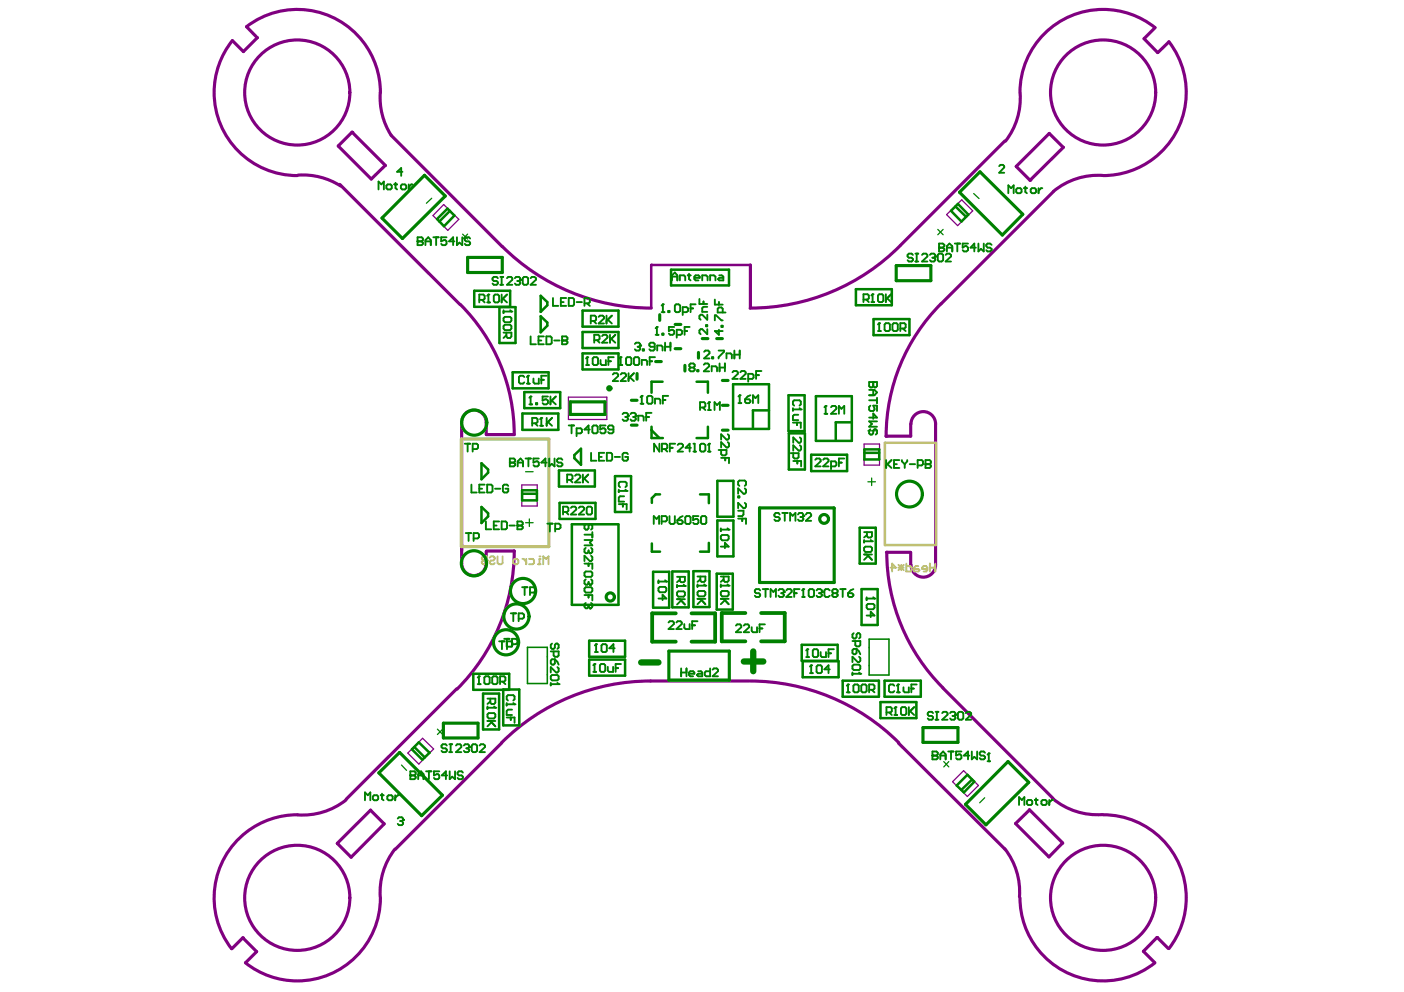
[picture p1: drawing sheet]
<svg xmlns="http://www.w3.org/2000/svg" width="297mm" height="210mm" viewBox="0 0 297 210" stroke-linecap="round" stroke-linejoin="round" font-family="sans-serif">
<g fill="none" stroke="#008000" stroke-width=".27">
<path d="M91.3 41.9l-1.1 1.1M97.9 49.5l1 1.1M98.9 49.5l-1 1.1M198.4 48.5l1.1 1.2M199.5 48.5l-1.1 1.2M206 40.9l1.1 1.1M111.2 99.8h1.6M183.6 91.2h1.6M111.2 110.6h1.6M112 109.8v1.6M183.6 101.9h1.6M184.4 101.1v1.6"/>
<path d="M92.5 154.3l1.2 1.1M93.7 154.3l-1.2 1.1M84.9 161.9l1.1 1.1M199.7 161.1l1 1.2M200.7 161.1l-1 1.2M208.3 168.8l-1 1.1"/>
</g>
<path d="M93.9 43.3l3.2 3.1-2.4 2.3-3.1-3.1zM200.3 45.4l3.2-3.1 2.3 2.3-3.2 3.1zM120.3 84h8.1v4.8h-8.1zM182.8 94h3.3v4.4h-3.3zM110.4 102.6h3.3v4.5h-3.3zM86.3 159.3l3.1-3.1 2.3 2.3-3.1 3.2zM201.5 165.4l2.4-2.3 3.1 3.1-2.3 2.3z" fill="none" stroke="#800080" stroke-width=".27"/>
<g fill="none" stroke="#800080" stroke-width=".67">
<circle cx="62.9" cy="19.6" r="11.1"/>
<circle cx="233.4" cy="19.6" r="11.1"/>
<circle cx="62.9" cy="190" r="11.1"/>
<circle cx="233.4" cy="190" r="11.1"/>
</g>
<circle cx="51.4" cy="198.4" r=".27" fill="#800080"/>
<path d="M51.4 198.4l-2.4 2.4" fill="none" stroke="#800080" stroke-width=".67"/>
<path d="M54.4 8h.1" fill="none" stroke="#800080" stroke-width=".53"/>
<circle cx="71.4" cy="178.5" r=".27" fill="#800080"/>
<path d="M81.5 35h.1M78.4 171.4v.1" fill="none" stroke="#800080" stroke-width=".53"/>
<path d="M102.9 91.9l.1 .1" fill="none" stroke="#800080" stroke-width=".67"/>
<circle cx="137.8" cy="56.1" r=".27" fill="#800080"/>
<path d="M158.8 65.1l-.2 .2" fill="none" stroke="#800080" stroke-width=".53"/>
<circle cx="187.5" cy="92.3" r=".33" fill="#800080"/>
<path d="M192.7 117v2.5M217.8 171.4l-2.9 2.9" fill="none" stroke="#800080" stroke-width=".67"/>
<path d="M217.8 171.3v.1" fill="none" stroke="#800080" stroke-width=".53"/>
<circle cx="217.9" cy="38.2" r=".27" fill="#800080"/>
<path d="M224.9 31.2h.1M137.8 56.1v9.1M224.8 178.4h.1" fill="none" stroke="#800080" stroke-width=".53"/>
<g fill="none" stroke="#800080" stroke-width=".67">
<path d="M49.2 8.6l2.3 2.3M52.2 5.7l2.2 2.3M244.4 5.9l-2.4 2.3M215 35.2l2.9 3M158.8 56.1v9M97.7 89.4v29.8M102.9 89.4v2.6M192.7 89.7v2.6M197.9 89.7v29.8M102.9 116.7v2.5M108.7 116.6h.1M51.4 198.4l2.9 3"/>
<path d="M241.9 201.3l2.3 2.3"/>
</g>
<circle cx="74.5" cy="28" r=".27" fill="#800080"/>
<path d="M74.5 28l-2.9 2.9M103 92h5.8M187.5 92.3h5.2M187.5 116.9h5.2M78.4 171.5l2.9 2.8M244.8 198.4l-2.9 2.9M244.8 198.4l2.4 2.3" fill="none" stroke="#800080" stroke-width=".67"/>
<circle cx="244.8" cy="198.4" r=".27" fill="#800080"/>
<path d="M244.9 11.1v.1M137.8 56.1h21" fill="none" stroke="#800080" stroke-width=".53"/>
<g fill="none" stroke="#800080" stroke-width=".67">
<path d="M49.1 8.6a17.6 17.6 0 0 0-2.1 18.6 17.6 17.6 0 0 0 15.9 10M52.2 5.7a17.6 17.6 0 0 1 18.5-1.9 17.6 17.6 0 0 1 9.8 15.8M54.4 8l-2.9 2.9M80.5 19.6a14.8 14.8 0 0 0 2.3 9M215.8 19.7a14.8 14.8 0 0 1-3.1 10.2M242 8.2l2.9 2.9M244.3 5.8a17.6 17.6 0 0 0-18.5-2.1 17.6 17.6 0 0 0-10 15.9M245 11.1l2.3-2.3a17.5 17.5 0 0 1 1.6 19 17.5 17.5 0 0 1-16.6 9.3 14.8 14.8 0 0 0-9.4 3.4M63 37.1a14.8 14.8 0 0 1 9.1 2.3M71.6 30.9l6.9 7 3-2.9M71.9 39l25.4 25.5M74.5 28l7 7"/>
<path d="M82.7 28.6l23.6 23.6M212.6 29.8l-22.1 22.1M224.9 31.2l-2.9-3-7 7M225 31.2l-7.1 7M106.3 52.1a44.6 44.6 0 0 0 31.5 13.1M190.5 51.9a44.6 44.6 0 0 1-31.7 13.3M222.9 40.5l-23.8 23.8M97.4 64.4a38.9 38.9 0 0 1 11.4 27.6M199.1 64.3a39.6 39.6 0 0 0-11.6 28M97.7 89.4a2.6 2.6 0 0 1 2.6-2.6 2.6 2.6 0 0 1 2.6 2.6M192.7 89.7a2.6 2.6 0 0 1 2.6-2.6 2.6 2.6 0 0 1 2.6 2.6M97.7 119.2a2.6 2.6 0 0 0 2.6 2.6 2.6 2.6 0 0 0 2.6-2.6"/>
<path d="M102.9 116.6h5.8M108.8 116.6a41.3 41.3 0 0 1-12.1 29.2M187.6 116.9a40.5 40.5 0 0 0 11.9 28.6M192.7 119.5a2.6 2.6 0 0 0 2.6 2.6 2.6 2.6 0 0 0 2.6-2.6M96.6 145.8l-23.4 23.3M106.1 157.2l-22.5 22.5M158.4 144.1h-20.8a44.6 44.6 0 0 0-31.5 13M158.6 144.1a44.6 44.6 0 0 1 31.5 13M190.1 157.2l22.5 22.5M199.5 145.6l23.3 23.3M62.9 172.4a17.6 17.6 0 0 0-15.8 9.8 17.6 17.6 0 0 0 1.9 18.5M73.2 169.3a14.8 14.8 0 0 1-10.2 3.1"/>
<path d="M78.4 171.4l-7 7.1 2.9 2.9 7-7.1M83.5 179.7a14.8 14.8 0 0 0-3 10.1M212.6 179.6a14.8 14.8 0 0 1 3.1 10.2M214.9 174.3l7 7 2.9-2.9M217.8 171.3l7.1 7.1M222.7 169a14.8 14.8 0 0 0 10.5 3.4M233.4 172.4a17.6 17.6 0 0 1 15.8 9.8 17.6 17.6 0 0 1-1.9 18.5M80.5 190a17.6 17.6 0 0 1-10 15.8 17.6 17.6 0 0 1-18.6-2.1M215.8 190a17.6 17.6 0 0 0 10 15.8 17.6 17.6 0 0 0 18.5-2.1M54.3 201.4l-2.3 2.3"/>
</g>
<path d="M97.6 92.9h18.5v22.8h-18.5z" fill="none" stroke="#c0c073" stroke-width=".67"/>
<path d="M187.2 93.7h10.8v21.6h-10.8z" fill="none" stroke="#c0c073" stroke-width=".53"/>
<path d="M113.9 119.4h.5M114.4 118.3h-.3v1.1M114.9 119.4v-1.7l.6 .6 .6-.6v1.7" fill="none" stroke="#c0c073" stroke-width=".4"/>
<circle cx="114.1" cy="117.7" r=".2" fill="#c0c073"/>
<path d="M103 117.7v1.7h-.8l-.3-.3v-.2l.3-.3h.8M103.6 118l.3-.3h.5l.3 .3v.3l-.3 .3h-.5l-.3 .3v.2l.3 .3h.5l.3-.3M105.3 117.7v1.4l.2 .3h.6l.2-.3v-1.4M108.9 118.3h.5l.3 .3v.5l-.3 .3h-.5l-.3-.3v-.5zM110.5 118.3h.3l.5 .6M111.3 118.3v1.1M111.9 118.3h.8l.3 .3v.5l-.3 .3h-.8" fill="none" stroke="#c0c073" stroke-width=".4"/>
<circle cx="103" cy="118.6" r=".2" fill="#c0c073"/>
<path d="M103 117.7h-.8l-.3 .3v.3l.3 .3h.8M190.1 119.5l1.1 1.2M190.7 119.5v1.2M191.2 119.5l-1.1 1.2M191.7 119.3v1.6h.9l.3-.2v-.6l-.3-.3h-.9M194.3 119.8h-.6l-.3 .3v.8h.9l.2-.2-.2-.3h-.9M196.7 119.3v1.6M197.9 119.3v1.6M188.4 120.1h1.1l-.8-.8v1.6M190.1 120.1h1.1M196.2 120.4h-1.1v-.3l.3-.3h.5l.3 .3v.6l-.3 .2h-.5M196.7 120.1h1.2" fill="none" stroke="#c0c073" stroke-width=".4"/>
<g fill="none" stroke="#008000" stroke-width=".53">
<path d="M92.5 46.3l2.2-2.2 1.4 1.5-2.2 2.3zM95.2 44.6l-2.3 2.3M142 57.1h12.2v3.3h-12.2zM201.2 44.6l1.5-1.5 2.2 2.3-1.5 1.5zM202.1 43.7l2.3 2.2M100.3 61.5h7.6v3.4h-7.6zM105.7 65h3.4v7.6h-3.4zM108.5 78.8h7.6v3.4h-7.6zM114.4 66.9l1.4 1.4v.6l-1.4 1.4zM114.4 62.6l1.4 1.3v.7l-1.4 1.4zM123.3 65.7h7.5v3.4h-7.5zM123.3 70.2h7.5v3.4h-7.5z"/>
<path d="M123.3 74.8h7.5v3.4h-7.5zM181.1 61.2h7.6v3.4h-7.6zM184.8 67.5h7.6v3.4h-7.6zM101.9 98l1.4 1.3v.7l-1.4 1.4zM110.5 87.5h7.6v3.5h-7.6zM110.9 83h7.6v3.4h-7.6zM118.3 99.5h7.6v3.4h-7.6zM121.5 96.3l1.4-1.3v3.4l-1.4-1.4zM137.8 90.3v2.4h2.4M137.8 91l1.6 1.6M140.2 80.8h-2.4v2.3M147.4 80.8h2.4v2.3"/>
<path d="M149.8 90.3v2.4h-2.4M155.1 81.3h7.6v9.5h-7.6zM162.7 86.8h-3.4v3.7M166.8 83.6h3.4v7.6h-3.4zM166.9 91.7h3.4v7.6h-3.4zM171.6 96.2h7.6v3.5h-7.6zM172.6 83.8h7.6v9.5h-7.6zM180.2 89.4h-3.4v3.6M182.9 95.8h3.1M182.9 95.1h3.1v2.1h-3.1zM101.9 107.3l1.4 1.3v.7l-1.4 1.4zM110.5 103.7h3.1v2.2h-3.1z"/>
<path d="M110.5 104.5h3.1M118.4 106.4h7.6v3.4h-7.6zM130.1 100.7h3.4v7.6h-3.4zM130.8 110.9h-9.8v17.1h9.8v-17M137.9 115v1.7h1.7M139.6 104.6h-.9l-.8 .8v1M148.1 104.6h1.9v1.9M150 114.9v1.8h-1.9M151.8 101.7h3.4v7.6h-3.4zM151.8 110.1h3.4v7.6h-3.4zM181.9 111.7h3.4v7.6h-3.4zM124.7 135.6h7.5v3.4h-7.5z"/>
<path d="M124.7 139.6h7.5v3.4h-7.5zM138.2 121h3.4v7.6h-3.4zM142.2 120.9h3.5v7.6h-3.5zM146.7 120.9h3.4v7.5h-3.4zM151.6 121.4h3.4v7.6h-3.4zM169.6 136.4h7.6v3.4h-7.6zM169.8 139.9h7.6v3.4h-7.6zM182.3 124.7h3.4v7.5h-3.4zM87.1 158.5l1.5-1.4 2.3 2.2-1.6 1.4zM87.7 158.1l2.2 2.2M100.1 142.6h7.6v3.4h-7.6zM102.2 146.8h3.4v7.6h-3.4z"/>
<path d="M106.5 145.9h3.4v7.6h-3.4zM178.3 144h7.6v3.4h-7.6zM186.3 148.6h7.6v3.4h-7.6zM187.1 144h7.7v3.4h-7.7zM202.4 166.2l2.3-2.3 1.4 1.5-2.2 2.3zM205.7 164.9l-2.3 2.2"/>
</g>
<path d="M111.6 137h4.2v7.6h-4.2zM183.9 135.2h4.2v7.6h-4.2z" fill="none" stroke="#008000" stroke-width=".33"/>
<g fill="none" stroke="#008000" stroke-width=".67">
<path d="M89.8 37.1l4.4 4.4-9.1 9-4.3-4.4zM98.9 54.5h7.4v3.2h-7.4zM189.6 56.2h7.3v3.2h-7.3zM203 40.7l4.3-4.3 9.1 8.9-4.3 4.4zM134.8 79v1.2M138.7 76.5h1.2M139.6 66.6v1.2M142.8 68.7h1.2M142.8 73.8h1.2M144.9 77.3v1.2M147.8 74.6v1.2M148.6 71.6h1.2"/>
<path d="M151.6 71.6h1.2M120.7 85h7.3v2.7h-7.3zM133.6 90h1.2M133.6 84.7h1.2M152.8 91h1.2M152.8 85.8h1.2M152.8 80.5h1.2M160.7 107.5h15.7l.1 15.8h-15.8zM141.5 137.8h12.8v6.1h-12.8zM93.8 153h7.3v3.2h-7.3zM195.3 154h7.4v3.1h-7.4zM80.1 163.5l4.4-4.3 9.1 9.1-4.4 4.3z"/>
<path d="M213.3 161.1l4.4 4.4-9.1 9-4.3-4.3z"/>
</g>
<path d="M143 129.8h-5v6h5M146.3 129.8h5v6h-5M157.7 129.7h-5v6h5M161 129.7h5v6h-5" fill="none" stroke="#008000" stroke-width=".8"/>
<path d="M157.4 140h4.1M159.4 137.8v4.2M135.6 140.2h3.7" fill="none" stroke="#008000" stroke-width="1.3"/>
<path d="M123.7 113.1h1.6M123.7 114.3h1.6l-.5 .5 .5 .6h-1.6M123.9 110.9l-.2 .3v.6l.2 .3h.4l.2-.3v-.6l.3-.3h.3l.2 .3v.6l-.2 .3M125.1 115.9l.2 .3v.6l-.2 .3h-.3M125.3 112.6v1.1M108.1 129.8h1.1M108.6 129.8v1.6M109.7 130.9h.8l.4-.3v-.6l-.4-.2h-.8v1.6" fill="none" stroke="#008000" stroke-width=".4"/>
<circle cx="124.8" cy="117.1" r=".2" fill="#008000"/>
<path d="M123.7 119.3h1.6v1.1M123.9 115.9l-.2 .3v.6l.2 .3h.4l.2-.3M124.5 116.8l.3 .3M124.5 116.5v.3M124.5 119.3v.5M125.1 117.6l.2 .3v.6l-.2 .2h-.3l-1.1-1.1v1.1M123.7 121.2l.2-.3h1.2l.2 .3v.6l-.2 .3h-1.2l-.2-.3zM125.1 122.6l.2 .3v.6l-.2 .2h-.3" fill="none" stroke="#008000" stroke-width=".4"/>
<circle cx="124.8" cy="123.7" r=".2" fill="#008000"/>
<path d="M123.7 124.5l.2-.2h1.2l.2 .2v.6l-.2 .3h-1.2l-.2-.3zM123.7 125.9h1.6v1.2M123.9 122.6l-.2 .3v.6l.2 .2h.4l.2-.2M124.5 123.5l.3 .2M124.5 123.1v.4M124.5 125.9v.6M125.1 127.6l.2 .2v.6l-.2 .3h-.3" fill="none" stroke="#008000" stroke-width=".4"/>
<circle cx="124.8" cy="128.7" r=".2" fill="#008000"/>
<path d="M130.9 103.6v.5M130.9 103.9h1.7M131.2 103.1l-.3-.3v-.6l.3-.3h1.1l.3 .3v.6l-.3 .3M123.9 127.6l-.2 .2v.6l.2 .3h.4l.2-.3M124.5 128.4l.3 .3M124.5 128.1v.3" fill="none" stroke="#008000" stroke-width=".4"/>
<circle cx="132.6" cy="103.9" r=".2" fill="#008000"/>
<path d="M130.9 106.7h1.7v1.1M131.8 106.7v.5M132 105h-.8l-.3 .3v.8h1.1M132.3 103.6l.3 .3M139.3 122.8v.6M139.3 123.1h1.7" fill="none" stroke="#008000" stroke-width=".4"/>
<circle cx="141" cy="123.1" r=".2" fill="#008000"/>
<path d="M167.3 95.9h1.7v.9l-.3 .2h-.6l-.3-.2v-.9M167.8 97.6h1.7v1.1M168.7 97.6v.5M169.2 92.6l.3 .2v.6l-.3 .3h-.2l-1.2-1.1v1.1M169.2 94.2l.3 .3v.6l-.3 .3h-.2l-1.2-1.2v1.2M182.8 112.6h1.7v.9l-.3 .2h-.5l-.3-.2v-.9M182.8 114.3v.5M182.8 114.5h1.7M183.4 113.2l-.6 .5M139.3 124.5l.3-.3h1.1l.3 .3v.5l-.3 .3h-1.1l-.3-.3zM139.3 126.7h1.7l-.8-.8v1.1M140.7 122.8l.3 .3" fill="none" stroke="#008000" stroke-width=".4"/>
<circle cx="184.5" cy="114.5" r=".2" fill="#008000"/>
<path d="M182.8 115.9l.3-.2h1.1l.3 .2v.6l-.3 .3h-1.1l-.3-.3zM182.8 117.3h1.7M183.4 117.3l1.1 1.2-.8-.9-.9 .9M184.2 114.3l.3 .2M209.2 159.4v1.7M208.9 161.1h.6" fill="none" stroke="#008000" stroke-width=".4"/>
<circle cx="209.2" cy="159.4" r=".2" fill="#008000"/>
<path d="M211.4 35.2l.3-.3h.5l.3 .3v.2l-1.1 1.2h1.1M103.1 147.8h1.7v.9l-.3 .3h-.5l-.3-.3v-.9M103.1 149.5v.5M103.1 149.8h1.7M103.7 148.4l-.6 .6M209.2 159.4l-.3 .3" fill="none" stroke="#008000" stroke-width=".4"/>
<circle cx="104.8" cy="149.8" r=".2" fill="#008000"/>
<path d="M103.1 151.2l.3-.3h1.1l.3 .3v.5l-.3 .3h-1.1l-.3-.3zM103.1 152.6h1.7M103.7 152.6l1.1 1.1-.8-.9-.9 .9M104.5 149.5l.3 .3M107.2 148.8v.5M107.2 149h1.7M107.5 148.2l-.3-.2v-.6l.3-.3h1.1l.3 .3v.6l-.3 .2" fill="none" stroke="#008000" stroke-width=".4"/>
<circle cx="108.9" cy="149" r=".2" fill="#008000"/>
<g fill="none" stroke="#008000" stroke-width=".4">
<path d="M151.2 63.4v1.1h1.7M151.2 67.8v-1.1h.3l1.1 1.1h.3M152.1 69.8v1l-.9-.8h1.7M152.1 63.9v.6M152.6 68.9h.3v.3h-.3zM152.9 66.1v-.8l-.3-.2h-.5l-.3 .2v.8h1.7M167.8 86.4v.5M167.8 86.6h1.6M168 85.8l-.2-.2v-.6l.2-.3h1.2l.2 .3v.6l-.2 .2M156.2 109.7h1.6v1.2M156.2 105h.2v.3h-.2zM156.2 108.1h1.1v.8l-.3 .3h-.8"/>
<path d="M156.4 102.8l-.2-.3v-.6l.2-.2h1.2l.2 .2v.6l-.2 .3M157 109.7v.6M157.6 103.3l.2 .3v.6l-.2 .3h-.3l-1.1-1.2v1.2M157.6 106.4l.2 .3v.5l-.2 .3h-.3l-1.1-1.1v1.1M107.2 151.8h1.7v1.2M108.1 151.8v.6M108.3 150.2h-.8l-.3 .2v.9h1.1M108.6 148.8l.3 .2"/>
</g>
<circle cx="169.4" cy="86.6" r=".2" fill="#008000"/>
<path d="M167.8 89.4h1.6v1.2M168.6 89.4v.6M168.9 87.8h-.9l-.2 .2v.9h1.1M169.2 86.4l.2 .2M183.3 126.4v.6M183.3 126.7h1.7" fill="none" stroke="#008000" stroke-width=".4"/>
<circle cx="185" cy="126.7" r=".2" fill="#008000"/>
<path d="M184.7 80.8v.9l-.2 .3h-.4l-.2-.3v-.9h1.6M183.3 128l.3-.2h1.1l.3 .2v.6l-.3 .3h-1.1l-.3-.3zM183.3 130.2h1.7l-.8-.8v1.2M184.7 126.4l.3 .3" fill="none" stroke="#008000" stroke-width=".4"/>
<circle cx="184.7" cy="80.8" r=".2" fill="#008000"/>
<path d="M183.9 88.4h1.6l-.8-.9v1.1M183.9 82.5h1.1l.5 .5-.5 .6h-1.1M183.9 84.7h1.6M184.1 90.8l-.2 .3v.6l.2 .3h.4l.2-.3v-.6l.3-.3h.3l.2 .3v.6l-.2 .3M184.1 85.8l-.2 .3v.6l.2 .3h.6l.3-.3-.3-.9h.8v1.2M184.7 80.8v.9l.3 .3h.3l.2-.3v-.9M184.7 82.5v1.1M185.5 84.2v1.1M185.5 89.2h-1.6l.6 .5-.6 .6h1.6M84.1 173.2l.3-.3h.6l.3 .3v.3" fill="none" stroke="#008000" stroke-width=".4"/>
<circle cx="85.3" cy="173.5" r=".2" fill="#008000"/>
<g fill="none" stroke="#008000" stroke-width=".4">
<path d="M81.7 39.3l.3-.3h.6l.3 .3v.5l-.3 .3h-.6l-.3-.3zM83.4 39h.6M83.7 38.7v1.1l.3 .3M84.8 39.3l.3-.3h.6l.2 .3v.5l-.2 .3h-.6l-.3-.3zM86.5 39v1.1M87.3 39h-.3l-.5 .6M80.1 40.1v-1.7l.6 .6 .5-.6v1.7M107.9 97v1.7h.8l.3-.3v-.2l-.3-.3h-.8M99.7 102.5v1.7h1.2M101.4 103.4h.6M102.5 102.5h-1.1v1.7h1.1M103.1 102.5h.8l.3 .3v1.1l-.3 .3h-.8z"/>
<path d="M104.7 103.4h1.2M107.5 102.8l-.2-.3h-.6l-.3 .3v1.1l.3 .3h.6l.2-.3v-.5h-.6M106.7 135.2h1.1M107.2 135.2v1.6M108.3 136.3h.8l.4-.3v-.6l-.4-.2h-.8v1.6M110.5 124.3h1.1M111 124.3v1.6M112.1 125.4h.8l.4-.3v-.6l-.4-.2h-.8v1.6M84.7 173.7h.3M85 173.7l.3 .4v.2l-.3 .3h-.6l-.3-.3M85.3 173.5l-.3 .2"/>
</g>
<circle cx="107.9" cy="97.9" r=".2" fill="#008000"/>
<g fill="none" stroke="#008000" stroke-width=".4">
<path d="M105.3 58.9l-.2-.3h-.6l-.3 .3v.3l.3 .3h.6l.2 .2v.3l-.2 .3h-.6l-.3-.3M105.9 58.6h.6M106.1 58.6v1.7M107.3 58.9l.2-.3h.6l.3 .3v.3l-1.1 1.1h1.1M108.9 58.9l.3-.3h.6l.3 .3v.3M105.9 60.3h.6M107.9 97h.8l.3 .3v.3l-.3 .3h-.8M109.5 97.9h1.2M109.5 98.7v-1.1l.6-.6 .6 .6v1.1M111.2 97h1.1M111.8 97v1.7M114 97h-1.1v.9l.6-.3h.2l.3 .3v.5l-.3 .3h-.6l-.2-.3"/>
<path d="M115.7 97.9h-1.2l.9-.9v1.7M116.2 97v1.7l.5-.5 .6 .5v-1.7M119 97.3l-.3-.3h-.6l-.2 .3v.3l.2 .3h.6l.3 .3v.2l-.3 .3h-.6l-.2-.3"/>
</g>
<circle cx="110.1" cy="59.2" r=".2" fill="#008000"/>
<path d="M109.5 59.5h.3M109.8 59.5l.3 .2v.3l-.3 .3h-.6l-.3-.3M110.1 59.2l-.3 .3M110.6 58.9l.3-.3h.5l.3 .3v1.1l-.3 .3h-.5l-.3-.3zM112.3 58.9l.2-.3h.6l.3 .3v.3l-1.1 1.1h1.1M125.5 142.2h.6M125.8 140.5v1.7" fill="none" stroke="#008000" stroke-width=".4"/>
<circle cx="125.8" cy="140.5" r=".2" fill="#008000"/>
<path d="M125.1 95.8v1.7h1.1M126.7 96.7h.6M127.8 95.8h-1.1v1.7h1.1M128.4 95.8h.8l.3 .3v1.1l-.3 .3h-.8zM130 96.7h1.2M131.7 87.6l.3-.2h.6l.2 .2v.4M132.8 96.1l-.2-.3h-.6l-.3 .3v1.1l.3 .3h.6l.2-.3v-.5h-.6M125.8 140.5l-.3 .3M126.9 140.8l.3-.3h.6l.2 .3v1.1l-.2 .3h-.6l-.3-.3zM128.6 141.1v.8l.2 .3h.9v-1.1M130.2 141.4h.6M131.4 140.5h-1.2v1.7" fill="none" stroke="#008000" stroke-width=".4"/>
<circle cx="132.8" cy="88" r=".2" fill="#008000"/>
<path d="M132.3 88.2h.3M132.6 88.2l.2 .3v.3l-.2 .2h-.6l-.3-.2M132.8 88l-.2 .2M133.4 87.6l.2-.2h.6l.3 .2v.4" fill="none" stroke="#008000" stroke-width=".4"/>
<circle cx="134.5" cy="88" r=".2" fill="#008000"/>
<path d="M124 77.2h.6M124.3 75.6v1.6M134 88.2h.2M134.2 88.2l.3 .3v.3l-.3 .2h-.6l-.2-.2M134.5 88l-.3 .2M135 89v-1h.9l.3 .2v.8M136.7 88.2h.6M137.8 87.4h-1.1v1.6" fill="none" stroke="#008000" stroke-width=".4"/>
<circle cx="124.3" cy="75.6" r=".2" fill="#008000"/>
<path d="M124.3 75.6l-.3 .2M125.4 75.8l.3-.2h.6l.2 .2v1.2l-.2 .2h-.6l-.3-.2zM127.1 76.2v.8l.2 .2h.9v-1M128.7 76.4h.5M129.8 75.6h-1.1v1.6M131 77.2h.6M131.3 75.6v1.6" fill="none" stroke="#008000" stroke-width=".4"/>
<circle cx="131.3" cy="75.6" r=".2" fill="#008000"/>
<g fill="none" stroke="#008000" stroke-width=".4">
<path d="M125.7 72h.9l.3-.3v-.6l-.3-.3h-.9v1.7M126.3 72l.6 .5M127.4 71.1l.2-.3h.6l.3 .3v.3l-1.1 1.1h1.1M129 70.8v1.7M129.3 71.7l.9 .8M130.2 70.8l-1.2 1.2M131.3 75.6l-.3 .2M132.4 75.8l.3-.2h.6l.3 .2v1.2l-.3 .2h-.6l-.3-.2zM134.1 75.8l.3-.2h.6l.2 .2v1.2l-.2 .2h-.6l-.3-.2zM135.8 77.2v-1h.8l.3 .2v.8M137.4 76.4h.6M138.6 75.6h-1.2v1.6"/>
<path d="M152.5 111.8v.6M152.5 112.1h1.7"/>
</g>
<circle cx="154.2" cy="112.1" r=".2" fill="#008000"/>
<path d="M148.1 86.2h.9l.2-.2v-.6l-.2-.3h-.9v1.7M148.7 86.2l.5 .6M149.8 86.8h.6M150 85.1v1.7M152.5 113.5l.3-.3h1.1l.3 .3v.5l-.3 .3h-1.1l-.3-.3zM152.5 115.7h1.7l-.8-.8v1.1M153.9 111.8l.3 .3" fill="none" stroke="#008000" stroke-width=".4"/>
<circle cx="150" cy="85.1" r=".2" fill="#008000"/>
<g fill="none" stroke="#008000" stroke-width=".4">
<path d="M146.1 77.8l-.3-.3v-.3l.3-.3h.6l.3 .3v.3l-.3 .3M146.1 77.8l-.3 .2v.3l.3 .3h.6l.3-.3v-.3l-.3-.2M146.1 77.8h.6M147.5 78.3h.3v.3h-.3zM148.9 77.2l.3-.3h.6l.2 .3v.3l-1.1 1.1h1.1M150.6 78.6v-1.1h.8l.3 .3v.8M152.2 77.8h1.2M152.2 76.9v1.7M153.4 76.9v1.7M150 85.1l-.2 .3M151.2 86.8v-1.7l.5 .6 .6-.6v1.7M171.4 142.4h.6"/>
<path d="M171.6 140.8v1.6"/>
</g>
<circle cx="171.6" cy="140.8" r=".2" fill="#008000"/>
<path d="M165 108.9l-.3-.4h-.6l-.3 .4v.2l.3 .3h.6l.3 .3v.2l-.3 .3h-.6l-.3-.3M165.5 108.5h1.1M166 108.5v1.7M167.2 110.2v-1.7l.5 .6 .6-.6v1.7M168.8 108.9l.3-.4h.6l.3 .4v.2M171.6 140.8l-.2 .2M172.8 141l.2-.2h.6l.3 .2v1.2l-.3 .2h-.6l-.2-.2zM175.6 141.6h-1.2l.9-.8v1.6" fill="none" stroke="#008000" stroke-width=".4"/>
<circle cx="170" cy="109.1" r=".2" fill="#008000"/>
<path d="M172.5 97.3l.3-.3h.6l.2 .3v.3l-1.1 1.1h1.1M174.2 97.3l.2-.3h.6l.3 .3v.3l-1.1 1.1h1.1M174.4 87.6h.6M174.7 85.9v1.7M175.8 98.7h.9l.3-.3v-.5l-.3-.3h-.9v1.7M177.5 97.9h.6M178.6 97h-1.1v1.7M169.4 109.4h.3M169.7 109.4l.3 .3v.2l-.3 .3h-.6l-.3-.3M170 109.1l-.3 .3M170.5 108.9l.3-.4h.6l.2 .4v.2l-1.1 1.1h1.1" fill="none" stroke="#008000" stroke-width=".4"/>
<circle cx="174.7" cy="85.9" r=".2" fill="#008000"/>
<path d="M174.7 85.9l-.3 .3M175.8 86.2l.3-.3h.6l.3 .3v.3l-1.2 1.1h1.2M177.5 87.6v-1.7l.5 .6 .6-.6v1.7M187.5 150.8h.9l.3-.3v-.6l-.3-.3h-.9v1.7M188.1 150.8l.6 .5M189.2 151.3h.6M189.5 149.6v1.7" fill="none" stroke="#008000" stroke-width=".4"/>
<circle cx="189.5" cy="149.6" r=".2" fill="#008000"/>
<path d="M189.2 145.1l-.3-.3h-.6l-.2 .3v1.1l.2 .3h.6l.3-.3M189.5 149.6l-.3 .3M189.7 146.5h.6M190 144.8v1.7M190.6 149.9l.3-.3h.6l.2 .3v1.1l-.2 .3h-.6l-.3-.3zM192.3 149.6v1.7M192.5 150.5l.9 .8M193.4 149.6l-1.1 1.2" fill="none" stroke="#008000" stroke-width=".4"/>
<circle cx="190" cy="144.8" r=".2" fill="#008000"/>
<g fill="none" stroke="#008000" stroke-width=".4">
<path d="M187.5 97.4v1.6M187.7 98.2l.9 .8M188.6 97.4l-1.1 1.1M189.1 98.2h.6M190.3 97.4h-1.2v1.6h1.2M190.8 97.4v.2l.6 .6M191.4 98.2v.8M191.9 97.4v.2l-.5 .6M192.5 98.2h1.1M194.1 98.5h.9l.3-.3v-.6l-.3-.2h-.9v1.6M195.8 97.4v1.6h.9l.2-.3v-.2l-.2-.3h-.9M190 144.8l-.3 .3"/>
<path d="M191.1 145.4v.8l.3 .3h.9v-1.1M192.8 145.7h.5M193.9 144.8h-1.1v1.7"/>
</g>
<circle cx="195.8" cy="98.2" r=".2" fill="#008000"/>
<path d="M193.1 53.9l-.2-.2h-.6l-.3 .2v.4l.3 .2h.6l.2 .3v.3l-.2 .2h-.6l-.3-.2M193.7 53.7h.6M193.7 55.3h.6M193.9 53.7v1.6M195.1 53.9l.2-.2h.6l.3 .2v.4l-1.1 1h1.1M196.7 53.9l.3-.2h.6l.3 .2v.4M195.8 97.4h.9l.2 .2v.4l-.2 .2h-.9" fill="none" stroke="#008000" stroke-width=".4"/>
<circle cx="197.9" cy="54.3" r=".2" fill="#008000"/>
<g fill="none" stroke="#008000" stroke-width=".4">
<path d="M216.7 39.8h.6M216.9 39.5v1.1l.4 .3M219.7 39.8v1.1M220.5 39.8h-.2l-.6 .6M197.3 54.5h.3M197.6 54.5l.3 .3v.3l-.3 .2h-.6l-.3-.2M197.9 54.3l-.3 .2M198.4 53.9l.3-.2h.5l.3 .2v1.2l-.3 .2h-.5l-.3-.2zM200.1 53.9l.2-.2h.6l.3 .2v.4l-1.1 1h1.1M213.3 40.9v-1.7l.6 .6 .6-.6v1.7M215 40.1l.3-.3h.6l.2 .3v.5l-.2 .3h-.6l-.3-.3zM218.1 40.1l.2-.3h.6l.3 .3v.5l-.3 .3h-.6l-.2-.3z"/>
<path d="M86.8 163.2v1.7h.9l.2-.3v-.3l-.2-.2h-.9"/>
</g>
<circle cx="86.8" cy="164.1" r=".2" fill="#008000"/>
<g fill="none" stroke="#008000" stroke-width=".4">
<path d="M85.1 36.4h-1.1l.9-.8v1.6M116.5 137.8h1.7v.9l-.3 .3h-.5l-.3-.3v-.9M116.5 139.8l.3-.3h.6v.9l-.3 .2h-.3l-.3-.2zM116.8 136.2l-.3 .2v.6l.3 .3h.3l.3-.3v-.6l.3-.2h.2l.3 .2v.6l-.3 .3M117.4 139.5l.5 .5 .3 .6M116.5 143.1l.3-.3h1.1l.3 .3v.6l-.3 .3h-1.1l-.3-.3zM116.5 144.5v.5M116.5 144.8h1.7M117.9 141.2l.3 .2v.6l-.3 .3h-.2l-1.2-1.1v1.1M86.8 163.2h.9l.2 .3v.3l-.2 .3h-.9M88.5 164.1h1.1M88.5 164.9v-1.1l.6-.6 .5 .6v1.1"/>
<path d="M90.1 163.2h1.2M90.7 163.2v1.7M92.9 163.2h-1.1v.9l.6-.3h.3l.2 .3v.5l-.2 .3h-.6l-.3-.3M94.6 164.1h-1.1l.8-.9v1.7M95.1 163.2v1.7l.6-.6 .6 .6v-1.7M97.9 163.5l-.2-.3h-.6l-.3 .3v.3l.3 .3h.6l.2 .2v.3l-.2 .3h-.6l-.3-.3"/>
</g>
<circle cx="118.2" cy="144.8" r=".2" fill="#008000"/>
<path d="M105.6 135.7h1.1M106.2 135.7v1.7M107.3 136.8h.8l.3-.2v-.6l-.3-.3h-.8v1.7M101.1 144.8h.6M101.3 143.1v1.7M117.9 144.5l.3 .3" fill="none" stroke="#008000" stroke-width=".4"/>
<circle cx="101.3" cy="143.1" r=".2" fill="#008000"/>
<g fill="none" stroke="#008000" stroke-width=".4">
<path d="M102.8 110.3v1.7h1.1M104.5 111.2h.6M105.6 110.3h-1.1v1.7h1.1M106.1 110.3h.9l.3 .3v1.1l-.3 .3h-.9zM107.8 111.2h1.1M109.5 110.3v1.7h.8l.3-.3v-.2l-.3-.3h-.8M115.8 110.8h1.1M116.3 110.8v1.7M117.5 111.9h.8l.3-.2v-.6l-.3-.3h-.8v1.7M101.3 143.1l-.2 .3M102.5 143.4l.2-.3h.6l.3 .3v1.1l-.3 .3h-.6l-.2-.3zM104.1 143.4l.3-.3h.6l.3 .3v1.1l-.3 .3h-.6l-.3-.3z"/>
<path d="M105.8 144.2h.9l.2-.2v-.6l-.2-.3h-.9v1.7M106.3 144.2l.6 .6"/>
</g>
<circle cx="109.5" cy="111.2" r=".2" fill="#008000"/>
<path d="M112.6 89.6h.9l.2-.3v-.6l-.2-.3h-.9v1.7M113.2 89.6l.5 .5M114.3 90.1h.6M114.5 88.4v1.7M109.5 110.3h.8l.3 .3v.3l-.3 .3h-.8" fill="none" stroke="#008000" stroke-width=".4"/>
<circle cx="114.5" cy="88.4" r=".2" fill="#008000"/>
<path d="M110.9 79.8l-.2-.3h-.6l-.3 .3v1.1l.3 .3h.6l.2-.3M111.7 79.5v1.7M111.5 81.2h.6M114.5 88.4l-.2 .3M115.7 88.4v1.7M115.9 89.3l.9 .8M116.8 88.4l-1.1 1.2" fill="none" stroke="#008000" stroke-width=".4"/>
<circle cx="111.7" cy="79.5" r=".2" fill="#008000"/>
<path d="M111.7 79.5l-.2 .3M115.7 79.5h-1.2v1.7M112 85.6h.6M112.3 83.9v1.7M112.9 80.1v.8l.2 .3h.9v-1.1M114.5 80.4h.6" fill="none" stroke="#008000" stroke-width=".4"/>
<circle cx="112.3" cy="83.9" r=".2" fill="#008000"/>
<path d="M101.4 63.5h.9l.2-.3v-.6l-.2-.3h-.9v1.7M102 63.5l.5 .5M103.1 64h.6M103.3 62.3v1.7M112.3 83.9l-.3 .3M113.4 85.3h.3v.3h-.3zM115.9 83.9h-1.1v.9l.5-.3h.3l.3 .3v.5l-.3 .3h-.5l-.3-.3M116.5 83.9v1.7M116.7 84.8l.9 .8M117.6 83.9l-1.1 1.1" fill="none" stroke="#008000" stroke-width=".4"/>
<circle cx="103.3" cy="62.3" r=".2" fill="#008000"/>
<path d="M103.3 62.3l-.2 .3M104.5 62.6l.2-.3h.6l.3 .3v1.1l-.3 .3h-.6l-.2-.3zM106.1 62.3v1.7M106.4 63.2l.9 .8M107.3 62.3l-1.2 1.2M125.9 138h.6M126.1 136.3v1.7" fill="none" stroke="#008000" stroke-width=".4"/>
<circle cx="126.1" cy="136.3" r=".2" fill="#008000"/>
<g fill="none" stroke="#008000" stroke-width=".4">
<path d="M125 67.9h.9l.2-.2v-.6l-.2-.3h-.9v1.7M125.6 67.9l.5 .6M126.7 67.1l.2-.3h.6l.3 .3v.3l-1.1 1.1h1.1M128.3 66.8v1.7M128.6 67.7l.8 .8M129.4 66.8l-1.1 1.1M129.6 79.2l.3-.2h.6l.3 .2v.4l-1.2 1h1.2M131.3 79.2l.3-.2h.6l.2 .2v.4l-1.1 1h1.1M133 79v1.6M133.2 79.8l.9 .8M134.1 79l-1.1 1.1M120.3 90h1.2"/>
<path d="M120.9 90v1.7M122 91.7h.9l.2-.3v-.5l-.2-.3h-.9v1.7M124.8 90.9h-1.1l.8-.9v1.7M125.3 90.3l.3-.3h.6l.3 .3v1.1l-.3 .3h-.6l-.3-.3zM128.1 90h-1.1v.9l.5-.3h.3l.3 .3v.5l-.3 .3h-.5l-.3-.3M129.8 90.9h-.9l-.3-.3v-.3l.3-.3h.6l.3 .3v1.1l-.3 .3h-.6l-.3-.3M126.1 136.3l-.2 .3M127.3 136.6l.2-.3h.6l.3 .3v1.1l-.3 .3h-.6l-.2-.3zM130 137.2h-1.1l.9-.9v1.7M143.2 122.1h1.7v.8l-.3 .3h-.5l-.3-.3v-.8M143.2 123.7v.6M143.2 124h1.7"/>
<path d="M143.8 122.7l-.6 .5M155.7 132.4l.3-.3h.6l.2 .3v.3l-1.1 1.1h1.1M157.4 132.4l.2-.3h.6l.3 .3v.3l-1.1 1.1h1.1M159 132.7v.8l.3 .3h.9v-1.1M160.7 133h.6M161.8 132.1h-1.1v1.7M144.1 141.4v1.7M144.1 142.3h1.1M145.2 141.4v1.7M145.8 142.6h1.1v-.3l-.3-.3h-.6l-.2 .3v.5l.2 .3h.6M147.7 142h.6l.3 .3v.8h-.9l-.3-.3 .3-.2h.9M150.2 141.4v1.7h-.8l-.3-.3v-.5l.3-.3h.8"/>
<path d="M150.8 141.7l.2-.3h.6l.3 .3v.3l-1.1 1.1h1.1"/>
</g>
<circle cx="144.9" cy="124" r=".2" fill="#008000"/>
<path d="M143.2 125.4l.3-.3h1.1l.3 .3v.5l-.3 .4h-1.1l-.3-.4zM143.2 126.8h1.7M143.8 126.8l1.1 1.1-.8-.8-.9 .8M144.6 123.7l.3 .3M147.6 122h1.6v.9l-.2 .2h-.6l-.2-.2v-.9M147.6 123.7v.5M147.6 123.9h1.6M148.2 122.6l-.6 .5" fill="none" stroke="#008000" stroke-width=".4"/>
<circle cx="149.2" cy="123.9" r=".2" fill="#008000"/>
<path d="M147.6 125.3l.2-.2h1.2l.2 .2v.6l-.2 .3h-1.2l-.2-.3zM147.6 126.7h1.6M148.2 126.7l1 1.1-.8-.8-.8 .8M149 123.7l.2 .2M152.5 122h1.7v.9l-.3 .2h-.5l-.3-.2v-.9M152.5 123.7v.5M152.5 123.9h1.7M153.1 122.6l-.6 .5" fill="none" stroke="#008000" stroke-width=".4"/>
<circle cx="154.2" cy="123.9" r=".2" fill="#008000"/>
<g fill="none" stroke="#008000" stroke-width=".4">
<path d="M149 74.4l.2-.2h.6l.3 .2v.4l-1.1 1h1.1M150.6 75.6h.3v.2h-.3zM152 74.2h1.2v.2l-1.2 1.2v.2M153.7 75.8v-1h.9l.2 .2v.8M155 78.8l.2-.3h.6l.3 .3v.3l-1.1 1.1h1.1M155.4 74.2v1.6M155.4 75h1.1M156.5 74.2v1.6M156.6 78.8l.3-.3h.6l.3 .3v.3l-1.2 1.1h1.2M160 79.4h.6M161.1 78.5h-1.1v1.7M152 95.2h1.7v.9l-.3 .3h-.6l-.2-.3v-.9"/>
<path d="M152.6 96.9h1.6v1.1M153.4 96.9v.5M154 91.9l.2 .3v.6l-.2 .2h-.3l-1.1-1.1v1.1M154 93.6l.2 .2v.6l-.2 .3h-.3l-1.1-1.1v1.1M156.2 85.3h.6M156.5 83.6v1.7M158.3 80.2h.9l.2-.3v-.5l-.2-.3h-.9v1.7M152.5 125.3l.3-.2h1.1l.3 .2v.6l-.3 .3h-1.1l-.3-.3zM152.5 126.7h1.7M153.1 126.7l1.1 1.1-.8-.8-.9 .8M153.9 123.7l.3 .2"/>
</g>
<circle cx="156.5" cy="83.6" r=".2" fill="#008000"/>
<g fill="none" stroke="#008000" stroke-width=".4">
<path d="M142.2 59.3v-1l.6-.6 .5 .6v1M142.2 58.5h1.1M143.8 59.3v-1h.9l.3 .2v.8M145.5 58.3h.6M145.8 57.9v1.2l.3 .2M146.9 58.8h1.1v-.3l-.2-.2h-.6l-.3 .2v.6l.3 .2h.6M148.6 59.3v-1h.8l.3 .2v.8M150.2 59.3v-1h.8l.4 .2v.8M152.2 58.3h.5l.3 .2v.8h-.8l-.3-.2 .3-.3h.8M156.5 83.6l-.3 .3M157.6 84.5h.9l.3 .3v.2l-.3 .3h-.6l-.3-.3zM158.8 83.6l-.6 .3-.6 .6"/>
<path d="M159.3 85.3v-1.7l.5 .6 .6-.6v1.7M170.6 139h.6M170.8 137.4v1.6"/>
</g>
<circle cx="170.8" cy="137.4" r=".2" fill="#008000"/>
<g fill="none" stroke="#008000" stroke-width=".4">
<path d="M170.8 137.4l-.2 .2M172 137.6l.2-.2h.6l.3 .2v1.2l-.3 .2h-.6l-.2-.2zM173.6 138v.8l.3 .2h.9v-1M175.3 138.2h.5M176.4 137.4h-1.1v1.6M180.3 135.6h1.7v.9l-.3 .3h-.5l-.3-.3v-.9M180.3 137.6l.3-.3h.6v.9l-.3 .2h-.3l-.3-.2zM180.6 134l-.3 .2v.6l.3 .3h.3l.3-.3v-.6l.3-.2h.2l.3 .2v.6l-.3 .3M181.2 137.3l.5 .5 .3 .6M181.7 139l.3 .2v.6l-.3 .3h-.2l-1.2-1.1v1.1M180.3 140.9l.3-.3h1.1l.3 .3v.6l-.3 .3h-1.1l-.3-.3zM180.3 142.3v.5"/>
<path d="M180.3 142.6h1.7"/>
</g>
<circle cx="182" cy="142.6" r=".2" fill="#008000"/>
<path d="M185.7 70h.6M186 68.4v1.6M181.7 142.3l.3 .3" fill="none" stroke="#008000" stroke-width=".4"/>
<circle cx="186" cy="68.4" r=".2" fill="#008000"/>
<g fill="none" stroke="#008000" stroke-width=".4">
<path d="M106.5 65.7v.6M106.5 65.9h1.7M186 68.4l-.3 .3M187.1 68.7l.3-.3h.6l.3 .3v1.1l-.3 .2h-.6l-.3-.2zM188.8 68.7l.3-.3h.6l.2 .3v1.1l-.2 .2h-.6l-.3-.2zM190.5 69.5h.8l.3-.2v-.6l-.3-.3h-.8v1.6M191 69.5l.6 .5M215.6 170.3v-1.6l.6 .6 .5-.6v1.6M217.3 169.5l.2-.2h.6l.3 .2v.6l-.3 .2h-.6l-.2-.2zM218.9 169.3h.6M219.2 168.9v1.2l.3 .2M220.3 169.5l.3-.2h.6l.3 .2v.6l-.3 .2h-.6l-.3-.2z"/>
<path d="M222 169.3v1M222.8 169.3h-.3l-.5 .5"/>
</g>
<circle cx="108.2" cy="65.9" r=".2" fill="#008000"/>
<g fill="none" stroke="#008000" stroke-width=".4">
<path d="M106.5 67.3l.3-.2h1.1l.3 .2v.6l-.3 .3h-1.1l-.3-.3zM106.5 69l.3-.3h1.1l.3 .3v.5l-.3 .3h-1.1l-.3-.3zM106.5 70.4h1.7v.8l-.3 .3h-.5l-.3-.3v-.8M107.1 70.9l-.6 .6M107.9 65.7l.3 .2M112.3 71.2v1.6h1.1M113.9 72h.6M115.1 71.2h-1.2v1.6h1.2M115.6 71.2h.9l.2 .2v1.2l-.2 .2h-.9zM117.3 72h1.1M118.9 71.2v1.6h.9l.3-.2v-.3l-.3-.3h-.9M148 63.3v1h1.6"/>
<path d="M148.8 63.8v.5M149.4 68.8h.2v.3h-.2zM149.6 66.6v1.1l-1-1.1h-.4l-.2 .3v.5l.2 .3M149.6 69.6v1.1l-1-1.1h-.4l-.2 .3v.5l.2 .3M149.6 64.9h-.8l-.2 .3v.8h1M98.5 112.8h1.2M99.1 112.8v1.7M100.2 113.9h.9l.2-.2v-.6l-.2-.3h-.9v1.7M119.1 108.3h.9l.3-.2v-.6l-.3-.3h-.9v1.7M119.7 108.3l.6 .6M120.8 107.5l.3-.3h.6l.2 .3v.3l-1.1 1.1h1.1M122.5 107.5l.2-.3h.6l.3 .3v.3l-1.1 1.1h1.1"/>
<path d="M124.1 107.5l.3-.3h.6l.3 .3v1.1l-.3 .3h-.6l-.3-.3z"/>
</g>
<circle cx="118.9" cy="72" r=".2" fill="#008000"/>
<path d="M88.3 50.2v1.7h.9l.3-.3v-.3l-.3-.2h-.9M118.9 71.2h.9l.3 .2v.4l-.3 .2h-.9" fill="none" stroke="#008000" stroke-width=".4"/>
<circle cx="88.3" cy="51.1" r=".2" fill="#008000"/>
<g fill="none" stroke="#008000" stroke-width=".4">
<path d="M88.3 50.2h.9l.3 .3v.3l-.3 .3h-.9M90 51.1h1.1M90 51.9v-1.1l.6-.6 .5 .6v1.1M91.7 50.2h1.1M92.3 50.2v1.7M94.5 50.2h-1.2v.9l.6-.3h.3l.3 .3v.5l-.3 .3h-.6l-.3-.3M96.1 51.1h-1.1l.9-.9v1.7M96.7 50.2v1.7l.5-.6 .6 .6v-1.7M99.5 50.5l-.3-.3h-.6l-.3 .3v.3l.3 .3h.6l.3 .2v.3l-.3 .3h-.6l-.3-.3M197.4 150.9l-.3-.3h-.6l-.2 .3v.3l.2 .3h.6l.3 .3v.2l-.3 .3h-.6l-.2-.3M197.9 150.6h.6M197.9 152.3h.6"/>
<path d="M198.2 150.6v1.7M199.3 150.9l.3-.3h.6l.3 .3v.3l-1.2 1.1h1.2M201 150.9l.3-.3h.6l.2 .3v.3"/>
</g>
<circle cx="202.1" cy="151.2" r=".2" fill="#008000"/>
<path d="M179.1 146.5h.6M179.4 144.8v1.7M201.5 151.5h.4M201.9 151.5l.2 .3v.2l-.2 .3h-.6l-.3-.3M202.1 151.2l-.2 .3M202.7 150.9l.2-.3h.6l.3 .3v1.1l-.3 .3h-.6l-.2-.3zM204.3 150.9l.3-.3h.5l.4 .3v.3l-1.2 1.1h1.2" fill="none" stroke="#008000" stroke-width=".4"/>
<circle cx="179.4" cy="144.8" r=".2" fill="#008000"/>
<path d="M160.8 124.9l-.2-.2h-.6l-.3 .2v.4l.3 .2h.6l.2 .3v.3l-.2 .2h-.6l-.3-.2M161.4 124.7h1.1M162 124.7v1.6M163 126.3v-1.6l.6 .6 .6-.6v1.6M164.7 124.9l.3-.2h.6l.2 .2v.4M179.4 144.8l-.3 .3M180.5 145.1l.3-.3h.6l.3 .3v1.1l-.3 .3h-.6l-.3-.3zM182.2 145.1l.3-.3h.6l.2 .3v1.1l-.2 .3h-.6l-.3-.3zM183.9 146h.8l.3-.3v-.6l-.3-.3h-.8v1.7M184.4 146l.6 .5" fill="none" stroke="#008000" stroke-width=".4"/>
<circle cx="165.8" cy="125.3" r=".2" fill="#008000"/>
<path d="M165.3 125.5h.3M165.6 125.5l.2 .3v.3l-.2 .2h-.6l-.3-.2M165.8 125.3l-.2 .2M166.4 124.9l.2-.2h.6l.3 .2v.4l-1.1 1h1.1M168 125.5h.6M169.2 124.7h-1.2v1.6M169.7 126.3h.5M170 124.7v1.6" fill="none" stroke="#008000" stroke-width=".4"/>
<circle cx="170" cy="124.7" r=".2" fill="#008000"/>
<path d="M170 124.7l-.3 .2M171.1 124.9l.3-.2h.5l.3 .2v1.2l-.3 .2h-.5l-.3-.2zM172.8 124.9l.2-.2h.6l.3 .2v.4" fill="none" stroke="#008000" stroke-width=".4"/>
<circle cx="173.9" cy="125.3" r=".2" fill="#008000"/>
<g fill="none" stroke="#008000" stroke-width=".4">
<path d="M138.7 70.8h.6M139 69.2v1.6M173.3 125.5h.3M173.6 125.5l.3 .3v.3l-.3 .2h-.6l-.2-.2M173.9 125.3l-.3 .2M175.6 124.9l-.4-.2h-.5l-.3 .2v1.2l.3 .2h.5l.4-.2M176.4 125.5h.5M176.4 125.5l-.3 .3v.3l.3 .2h.5l.3-.2v-.3l-.3-.3M176.4 125.5l-.3-.2v-.4l.3-.2h.5l.3 .2v.4l-.3 .2M177.8 124.7h1.1M178.3 124.7v1.6M179.4 125.5h.8l.3 .3v.3l-.3 .2h-.5l-.3-.2z"/>
<path d="M180.5 124.7l-.6 .2-.5 .6"/>
</g>
<circle cx="139" cy="69.2" r=".2" fill="#008000"/>
<path d="M139 69.2l-.3 .3M140 66.1h.6M140.1 70.6h.3v.2h-.3zM140.2 64.4v1.7M142.6 69.2h-1.1v.8l.5-.2h.3l.3 .2v.6l-.3 .2h-.5l-.3-.2M143.2 70.8h.8l.3-.2v-.6l-.3-.2h-.8v1.6M144.8 70h.6M145.9 69.2h-1.1v1.6" fill="none" stroke="#008000" stroke-width=".4"/>
<circle cx="140.2" cy="64.4" r=".2" fill="#008000"/>
<path d="M140.2 64.4l-.2 .3M141.4 65.8h.2v.3h-.2zM142.8 64.7l.2-.3h.6l.3 .3v1.1l-.3 .3h-.6l-.2-.3zM144.4 66.1h.8l.4-.3v-.5l-.4-.3h-.8v1.7M146.1 65.3h.5M147.2 64.4h-1.1v1.7M94.5 157.7l-.2-.2h-.6l-.3 .2v.4l.3 .2h.6l.2 .3v.3l-.2 .2h-.6l-.3-.2M95.1 157.5h.6M95.1 159.1h.6M95.3 157.5v1.6M96.5 157.7l.2-.2h.6l.3 .2v.4l-1.1 1h1.1M98.1 157.7l.3-.2h.6l.3 .2v.4" fill="none" stroke="#008000" stroke-width=".4"/>
<circle cx="99.3" cy="158.1" r=".2" fill="#008000"/>
<g fill="none" stroke="#008000" stroke-width=".4">
<path d="M117 63.1v1.6h1.1M118.7 63.9h.6M119.8 63.1h-1.1v1.6h1.1M120.3 63.1h.9l.3 .2v1.2l-.3 .2h-.9zM122 63.9h1.1M123.7 64.2h.8l.3-.3v-.6l-.3-.2h-.8v1.6M124.2 64.2l.6 .5M98.3 93.9h1.2M98.9 93.9v1.7M100 95h.9l.2-.2v-.6l-.2-.3h-.9v1.7M120 101.5h.9l.2-.2v-.6l-.2-.3h-.9v1.7M120.6 101.5l.5 .6"/>
<path d="M121.7 100.7l.2-.3h.6l.3 .3v.3l-1.1 1.1h1.1M123.3 100.4v1.7M123.6 101.3l.9 .8M124.5 100.4l-1.2 1.1M98.7 158.3h.3M99 158.3l.3 .3v.3l-.3 .2h-.6l-.3-.2M99.3 158.1l-.3 .2M99.8 157.7l.3-.2h.5l.3 .2v1.2l-.3 .2h-.5l-.3-.2zM101.5 157.7l.2-.2h.6l.3 .2v.4l-1.1 1h1.1M197.3 159v1.7h.8l.3-.3v-.3l-.3-.2h-.8M77.2 169.3v-1.6l.6 .6 .5-.6v1.6M78.9 168.5l.2-.2h.6l.3 .2v.6l-.3 .2h-.6l-.2-.2z"/>
<path d="M80.5 168.3h.6M80.8 167.9v1.2l.3 .2M81.9 168.5l.3-.2h.6l.3 .2v.6l-.3 .2h-.6l-.3-.2zM83.6 168.3v1M84.4 168.3h-.3l-.5 .5"/>
</g>
<circle cx="197.3" cy="159.9" r=".2" fill="#008000"/>
<g fill="none" stroke="#008000" stroke-width=".4">
<path d="M139.5 93.9v1.7l-1.1-1.7v1.7M140 95h.9l.3-.2v-.6l-.3-.3h-.9v1.7M140.6 95l.6 .6M141.7 94.8h.6M142.8 93.9h-1.1v1.7M143.4 94.2l.2-.3h.6l.3 .3v.3l-1.1 1.1h1.1M146.2 94.8h-1.2l.9-.9v1.7M146.7 93.9h.3v1.7M146.7 95.6h.5M148.1 94.2l.3-.3h.5l.3 .3v1.1l-.3 .3h-.5l-.3-.3zM149.8 95.6h.5M150 93.9v1.7"/>
<path d="M138.3 110.9v-1.7l.6 .6 .5-.6v1.7M140 110.3h.8l.3-.2v-.6l-.3-.3h-.8v1.7M141.6 109.2v1.4l.3 .3h.6l.3-.3v-1.4M143.3 110.1h.9l.2 .2v.3l-.2 .3h-.6l-.3-.3zM144.4 109.2l-.5 .3-.6 .6M145 109.5l.2-.3h.6l.3 .3v1.1l-.3 .3h-.6l-.2-.3zM147.8 109.2h-1.2v.9l.6-.3h.3l.3 .3v.5l-.3 .3h-.6l-.3-.3M148.3 109.5l.3-.3h.6l.2 .3v1.1l-.2 .3h-.6l-.3-.3zM141.4 131.7l.3-.3h.6l.3 .3v.3l-1.2 1.1h1.2M143.1 131.7l.3-.3h.6l.2 .3v.3l-1.1 1.1h1.1M144.8 132v.8l.2 .3h.9v-1.1M146.4 132.3h.6"/>
<path d="M147.6 131.4h-1.2v1.7M197.3 159h.8l.3 .3v.3l-.3 .3h-.8M198.9 159.9h1.2M200.6 159h1.1M201.2 159v1.7M203.4 159h-1.1v.9l.6-.3h.2l.3 .3v.5l-.3 .3h-.6l-.2-.3M205.1 159.9h-1.2l.9-.9v1.7M205.6 159v1.7l.5-.6 .6 .6v-1.7M208.4 159.3l-.3-.3h-.6l-.2 .3v.3l.2 .3h.6l.3 .2v.3l-.3 .3h-.6l-.2-.3M198.9 160.7v-1.1l.6-.6 .6 .6v1.1"/>
</g>
<circle cx="150" cy="93.9" r=".2" fill="#008000"/>
<path d="M135.5 85.4h.6M135.8 83.8v1.6M150 93.9l-.2 .3" fill="none" stroke="#008000" stroke-width=".4"/>
<circle cx="135.8" cy="83.8" r=".2" fill="#008000"/>
<path d="M134.3 72.8l.3-.3h.6l.2 .3v.3M135.8 83.8l-.3 .2M136.9 84l.3-.2h.6l.2 .2v1.2l-.2 .2h-.6l-.3-.2zM138.6 85.4v-1h.8l.3 .2v.8M140.2 84.6h.6M141.4 83.8h-1.2v1.6" fill="none" stroke="#008000" stroke-width=".4"/>
<circle cx="135.4" cy="73.1" r=".2" fill="#008000"/>
<path d="M198.7 51.5v1.7h.8l.3-.3v-.2l-.3-.3h-.8M134.9 73.4h.3M135.2 73.4l.2 .2v.3l-.2 .3h-.6l-.3-.3M135.4 73.1l-.2 .3M136 73.9h.2v.3h-.2zM138.5 73.4h-.9l-.2-.3v-.3l.2-.3h.6l.3 .3v1.1l-.3 .3h-.6l-.2-.3M139 74.2v-1.1h.9l.3 .3v.8M140.7 73.4h1.1M140.7 72.5v1.7M141.8 72.5v1.7" fill="none" stroke="#008000" stroke-width=".4"/>
<circle cx="198.7" cy="52.4" r=".2" fill="#008000"/>
<g fill="none" stroke="#008000" stroke-width=".4">
<path d="M198.7 51.5h.8l.3 .3v.3l-.3 .3h-.8M200.3 52.4h1.2M200.3 53.2v-1.1l.6-.6 .6 .6v1.1M202 51.5h1.1M202.5 51.5v1.7M204.8 51.5h-1.1v.9l.5-.3h.3l.3 .3v.5l-.3 .3h-.6l-.2-.3M206.5 52.4h-1.2l.8-.9v1.7M207 51.5v1.7l.5-.5 .6 .5v-1.7M209.8 51.8l-.3-.3h-.6l-.2 .3v.3l.2 .3h.6l.3 .3v.2l-.3 .3h-.6l-.2-.3M182.7 63.4h.8l.3-.3v-.6l-.3-.2h-.8v1.6M183.3 63.4l.5 .5M184.3 63.9h.6"/>
<path d="M184.6 62.3v1.6"/>
</g>
<circle cx="184.6" cy="62.3" r=".2" fill="#008000"/>
<path d="M184.6 62.3l-.3 .2M185.7 62.5l.3-.2h.6l.3 .2v1.2l-.3 .2h-.6l-.3-.2zM187.4 62.3v1.6M187.7 63.1l.8 .8M188.5 62.3l-1.1 1.1" fill="none" stroke="#008000" stroke-width=".4"/>
<g fill="none" stroke="#008000" stroke-width=".67">
<circle cx="100.3" cy="89.4" r="2.66"/>
<circle cx="128.9" cy="82.2" r=".33"/>
<circle cx="100.3" cy="119.2" r="2.66"/>
<circle cx="174.4" cy="109.8" r=".93"/>
<circle cx="192.4" cy="104.5" r="2.73"/>
<circle cx="107.1" cy="135.9" r="2.66"/>
<circle cx="109.3" cy="130.4" r="2.66"/>
<circle cx="110.7" cy="125.1" r="2.66"/>
<circle cx="129.1" cy="126.3" r=".87"/>
</g>
</svg>
